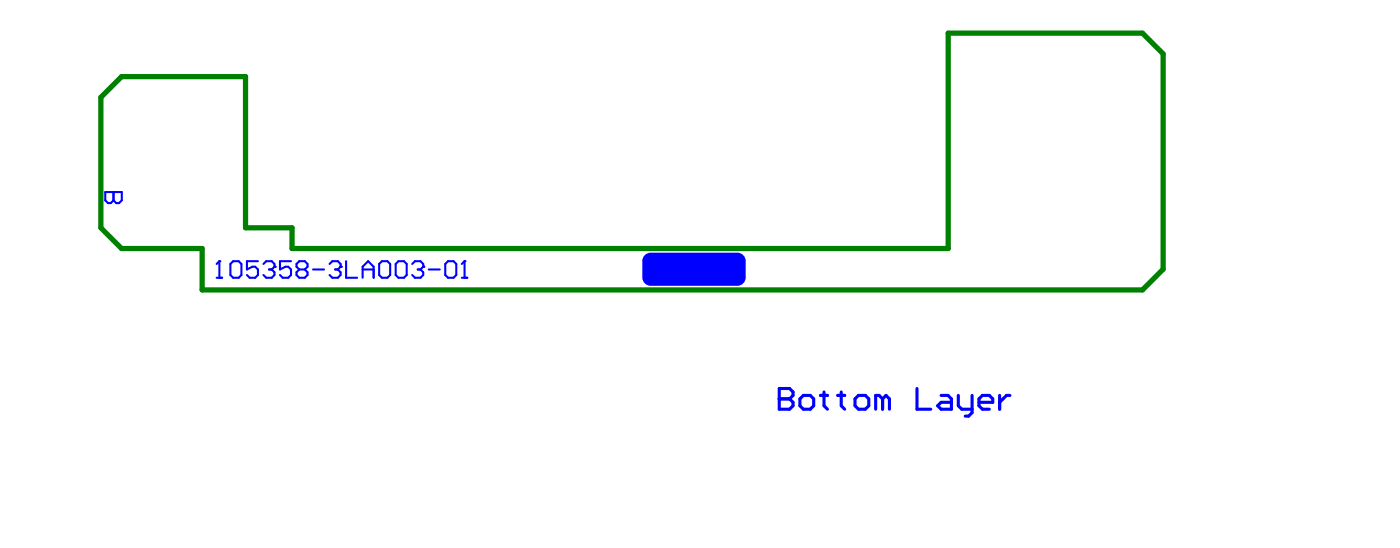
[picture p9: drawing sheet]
<svg xmlns="http://www.w3.org/2000/svg" width="225mm" height="88mm" viewBox="0 0 225 88" stroke-linecap="round" stroke-linejoin="round" font-family="sans-serif">
<path d="M19.6 12.3h19.9v24.4h7.5v3.3h105.7v-34.7h31.3l3.3 3.4v34.6l-3.3 3.4h-151.5v-6.7h-12.9l-3.4-3.3v-21z" fill="none" stroke="#008000" stroke-width=".84"/>
<path d="M18.3 30.9v1.3l-.5 .5h-.4l-.5-.5v-1.3h2.7" fill="none" stroke="#00f" stroke-width=".33"/>
<circle cx="18.3" cy="30.9" r=".17" fill="#00f"/>
<path d="M18.3 30.9v1.3l.4 .5h.5l.4-.5v-1.3M34.9 44.7h.9M35.3 42v2.7" fill="none" stroke="#00f" stroke-width=".33"/>
<circle cx="35.3" cy="42" r=".17" fill="#00f"/>
<path d="M35.3 42l-.4 .5M37.5 42h.9l.5 .5v1.8l-.5 .4h-.9l-.4-.4v-1.8zM41.5 42h-1.7v1.4l.8-.5h.5l.4 .5v.9l-.4 .4h-.9l-.4-.4M42.4 42.5l.5-.5h.9l.4 .5v.4" fill="none" stroke="#00f" stroke-width=".33"/>
<circle cx="44.2" cy="42.9" r=".17" fill="#00f"/>
<path d="M43.3 43.4h.5M43.8 43.4l.4 .4v.5l-.4 .4h-.9l-.5-.4M44.2 42.9l-.4 .5M46.9 42h-1.8v1.4l.9-.5h.4l.5 .5v.9l-.5 .4h-.9l-.4-.4M48.2 43.4h.9M48.2 43.4l-.5 .4v.5l.5 .4h.9l.4-.4v-.5l-.4-.4M48.2 43.4l-.5-.5v-.4l.5-.5h.9l.4 .5v.4l-.4 .5M50.4 43.4h1.8M53.1 42.5l.4-.5h.9l.4 .5v.4" fill="none" stroke="#00f" stroke-width=".33"/>
<circle cx="54.8" cy="42.9" r=".17" fill="#00f"/>
<path d="M54 43.4h.4M54.4 43.4l.4 .4v.5l-.4 .4h-.9l-.4-.4M54.8 42.9l-.4 .5M55.7 42v2.7h1.8M58.4 43.4h1.8M58.4 44.7v-1.8l.9-.9 .9 .9v1.8M61.5 42h.9l.4 .5v1.8l-.4 .4h-.9l-.4-.4v-1.8zM64.2 42h.8l.5 .5v1.8l-.5 .4h-.8l-.5-.4v-1.8zM66.4 42.5l.4-.5h.9l.4 .5v.4" fill="none" stroke="#00f" stroke-width=".33"/>
<circle cx="68.1" cy="42.9" r=".17" fill="#00f"/>
<path d="M67.3 43.4h.4M67.7 43.4l.4 .4v.5l-.4 .4h-.9l-.4-.4M68.1 42.9l-.4 .5M69 43.4h1.8M72.1 42h.9l.5 .5v1.8l-.5 .4h-.9l-.4-.4v-1.8zM74.4 44.7h.8M74.8 42v2.7" fill="none" stroke="#00f" stroke-width=".33"/>
<circle cx="74.8" cy="42" r=".17" fill="#00f"/>
<path d="M74.8 42l-.4 .5" fill="none" stroke="#00f" stroke-width=".33"/>
<path d="M125.5 62.5v3.4h1.6l.6-.6v-.6l-.6-.5h-1.6" fill="none" stroke="#00f" stroke-width=".5"/>
<circle cx="125.5" cy="64.2" r=".25" fill="#00f"/>
<g fill="none" stroke="#00f" stroke-width=".5">
<path d="M125.5 62.5h1.6l.6 .6v.5l-.6 .6h-1.6M129.4 63.6h1.1l.5 .6v1.1l-.5 .6h-1.1l-.6-.6v-1.1zM132.1 63.6h1.1M132.7 63.1v2.2l.5 .6M134.9 63.6h1.1M135.5 63.1v2.2l.5 .6M138.2 63.6h1.1l.6 .6v1.1l-.6 .6h-1.1l-.5-.6v-1.1zM142.1 64.2l-.5-.6h-.6v2.3M142.1 64.2v1.7M142.1 64.2l.6-.6 .5 .6v1.7M147.7 62.5v3.4h2.2M151.5 63.6h1.1l.6 .6v1.7h-1.7l-.5-.6 .5-.6h1.7"/>
<path d="M154.3 63.6v1.7l.6 .6h1.6M156.5 63.6v2.8l-.5 .6h-.6M157.6 64.7h2.2v-.5l-.5-.6h-1.1l-.6 .6v1.1l.6 .6h1.1M161 63.6v2.3M162.6 63.6h-.5l-1.1 1.1"/>
</g>
<g fill="#c0c0c0">
<circle cx="111.7" cy="43.3" r="1.02"/>
<circle cx="104.9" cy="43.3" r="1.02"/>
<circle cx="118.5" cy="43.3" r="1.02"/>
</g>
<path d="M104.8 40.7h13.9l1.4 1.3v2.7l-1.4 1.3h-13.9l-1.4-1.3v-2.7z" fill-rule="evenodd" fill="#00f"/>
<g fill="#00f">
<path d="M104.8 44.7v1.3zM103.4 44.7h1.4v1.3a1.33 1.33 0 0 1-1.4-1.3z"/>
<path d="M118.7 44.7h1.4zM118.7 44.7h1.4a1.33 1.33 0 0 1-1.4 1.3z"/>
<path d="M118.7 40.7v1.3zM118.7 40.7a1.33 1.33 0 0 1 1.4 1.3h-1.4z"/>
<path d="M103.4 42h1.4zM104 40.9l.8-.2v1.3h-1.4l.1-.4z"/>
</g>
</svg>
